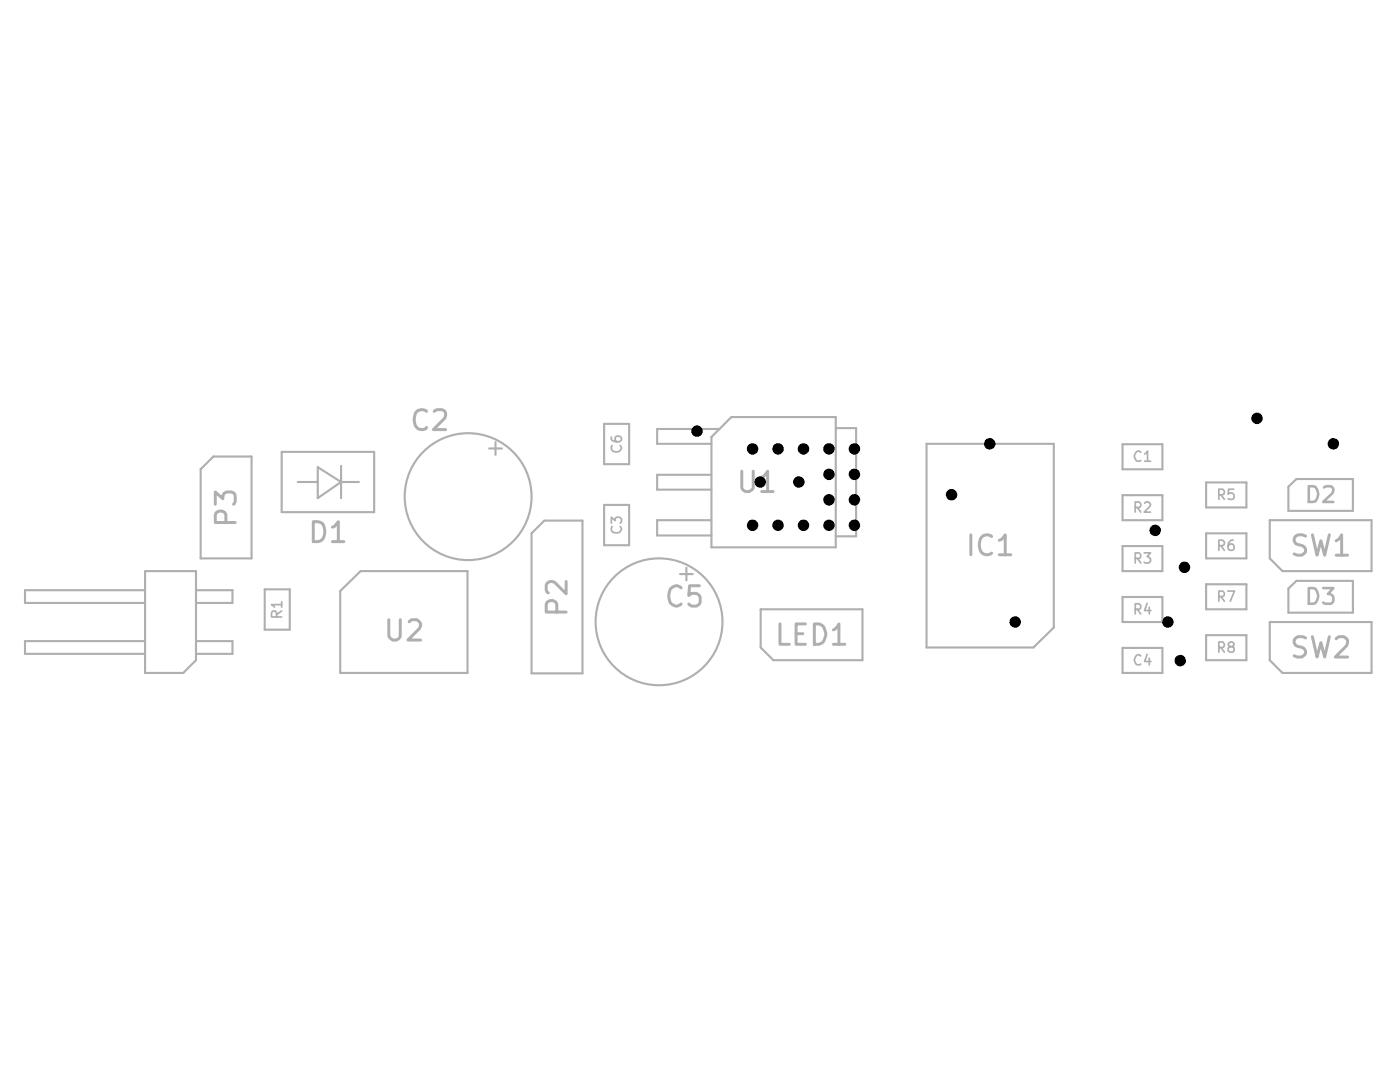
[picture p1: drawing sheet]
<svg xmlns="http://www.w3.org/2000/svg" width="279mm" height="216mm" viewBox="0 0 279 216" stroke-linecap="round" stroke-linejoin="round" font-family="sans-serif">
<g fill="none" stroke="#afafaf" stroke-width=".59">
<path d="M85.1 82.1a1.51 1.51 0 0 0-1.7-.2 1.51 1.51 0 0 0-.7 1.5 1.7 1.7 0 0 0 .4 1.8 1.7 1.7 0 0 0 1.9 .4l.1-.3M86.7 82.1a1.63 1.63 0 0 1 1.9-.2 1.19 1.19 0 0 1 .2 1.5l-2.3 2.3h2.4M148 94v3.3l.2 .4 .6 .4a1.41 1.41 0 0 0 1.5-.8v-3.3M152 95.2l.4-.2 .8-1v4.1M152 98.1h2.3M43 100.6v-2.4l1.5 1.3 .2-1a1.63 1.63 0 0 1 1.9-.2l.3 .6v1.1l-.3 .6M45.1 104.3v-1.6a1.1 1.1 0 0 0-1.1-.8 1.1 1.1 0 0 0-1 .8v1.6h3.9M62.5 104.1a1.69 1.69 0 0 1 2.3 1.7 1.83 1.83 0 0 1-2.3 2.3zM66.3 105.2l.5-.2 .7-.9v4M66.3 108.1h2.3M113 116v2.5l-2.3-2.3a1.09 1.09 0 0 0-1.7 .6v.9l.2 .4 .2 .2M135.9 117.3a1.34 1.34 0 0 0-2.3 .6 2.15 2.15 0 0 0 1.2 3h.4l.7-.4"/>
<path d="M139.6 116.9h-2l-.1 1.9 .5-.4h1l.4 .3 .3 .5v1l-.1 .3-.6 .4h-1l-.5-.4M193.8 106.7v4M197.9 107.1a1.51 1.51 0 0 0-1.7-.2 1.51 1.51 0 0 0-.8 1.5 1.7 1.7 0 0 0 .5 1.8 1.7 1.7 0 0 0 1.8 .3l.2-.1M199.4 107.8l.5-.1 .7-1v4M199.4 110.7h2.3M260.6 107l-.6-.3h-1a1 1 0 0 0-.8 1 1 1 0 0 0 .8 1 1.47 1.47 0 0 1 1.6 .9 1.05 1.05 0 0 1-.8 1.2h-.9l-.6-.3M261.9 106.7l.9 4.1 .8-2.9 .8 2.9 .9-4.1M266.7 107.9l.7-.6 .4-.6v4.1M266.7 110.8h2.2M77.6 123.7v3.3a1.31 1.31 0 0 0 1.9 .5l.4-.5v-3.3M81.7 124.1l.5-.4h1a1.2 1.2 0 0 1 .5 1.7l-2.3 2.3h2.5M111.1 122.1v-1.5a1.1 1.1 0 0 0-1-.8 1.1 1.1 0 0 0-1.1 .8v1.5h4"/>
<path d="M155.7 124.5v4.1h1.8M158.9 126.4h1.3M160.7 124.5h-1.8v4.1h1.8M162.5 124.5h.9a2.19 2.19 0 0 1 1.4 2 2.19 2.19 0 0 1-1.4 2.1h-.9zM166.3 125.7l.8-.6 .3-.6v4.1M166.3 128.6h2.3M260.6 127.3l-.6-.3h-1a1 1 0 0 0-.8 1 1 1 0 0 0 .8 1 1.47 1.47 0 0 1 1.6 .9 1.05 1.05 0 0 1-.8 1.2h-.9l-.6-.3M261.9 127l.9 4.1 .8-2.9 .8 2.9 .9-4.1M266.7 127.5l.5-.5h1a1.15 1.15 0 0 1 .6 1.8l-2.3 2.3h2.4"/>
</g>
<g fill="none" stroke="#afafaf" stroke-width=".42">
<path d="M40 93.6l2.6-2.5h7.6v20.3h-10.2zM56.2 90.2h18.5v12h-18.5zM59.4 96.2h4M63.4 93.2l4.7 3-4.7 3.2zM68.1 96.2h3.5M68.1 93v6.4M97.6 89.5h2.6M98.9 88.2v2.6M120.6 84.6h5v8h-5zM142 94.7h-10.9v3h10.9M142 87.2l4-4h20.8v26h-24.8zM143.6 85.6h-12.5v3h10.9"/>
<path d="M166.8 85.4h4.1v21.6h-4.1M184.9 88.6h25.4v36.6l-4.1 4h-21.3zM224 98.8h8v5h-8zM224 88.6h8v5h-8zM240.7 96.3h8v5h-8zM257.1 97.1l1.6-1.5h11.3v6.3h-12.9zM29 114h10.1v17.7l-2.5 2.6h-7.6zM29 117.8h-24v2.5h24M39.1 117.8h7.3v2.5h-7.3M52.8 117.6h5v8h-5zM67.9 117.9l4.1-3.9h21.3v20.3h-25.4zM106.1 106.4l2.5-2.5h7.6v30.5h-10.1z"/>
<path d="M120.6 100.8h5v8h-5zM135.7 114.6h2.6M137 113.3v2.5M142 103.8h-10.9v3h10.9M224 109h8v5h-8zM224 119.1h8v5h-8zM240.7 106.4h8v5h-8zM240.7 116.6h8v5h-8zM253.4 103.8h20.3v10.2h-17.8l-2.5-2.6zM257.1 117.4l1.6-1.5h11.3v6.4h-12.9zM29 127.9h-24v2.6h24M39.1 127.9h7.3v2.6h-7.3"/>
<path d="M151.8 121.6h20.3v10.1h-17.8l-2.5-2.5zM224 129.3h8v5h-8zM240.7 126.7h8v5h-8zM253.4 124.1h20.3v10.2h-17.8l-2.5-2.6z"/>
<circle cx="93.4" cy="99.1" r="12.7"/>
<circle cx="131.5" cy="124.1" r="12.7"/>
</g>
<g fill="none" stroke="#afafaf" stroke-width=".34">
<path d="M122 87.2v.4a1.35 1.35 0 0 0 2 .2v-.4l-.2-.3-.7-.1-.3 .4v.4l.3 .3M122.2 88.9a.82 .82 0 0 0 0 1 .82 .82 0 0 0 .9 .3l.6-.2 .3-.5-.2-.6M227.7 90.3l-.1-.1a.85 .85 0 0 0-1 .1 .85 .85 0 0 0-.2 .9 .87 .87 0 0 0 .9 .8l.4-.1M228.4 90.6l.5-.3 .1-.3v2M228.4 92h1.2M243.2 98.7h.8a.53 .53 0 0 0 .3-.8l-.3-.3h-.8v2M243.7 98.7l.6 .9M246.2 97.6h-1l-.1 1 .3-.2h.5l.2 .1 .2 .3-.1 .7a.87 .87 0 0 1-1.1 0M122 104.4v-1.2l.8 .7 .1-.6h.9l.2 .2v.6l-.2 .3M122.2 105.1a.82 .82 0 0 0 0 .9 .82 .82 0 0 0 .9 .3l.6-.1 .3-.5-.2-.6M226.6 111.4h.7a.53 .53 0 0 0 .3-.8l-.3-.3h-.7v2M226.6 101.3h.7a.53 .53 0 0 0 .3-.9l-.3-.2h-.7v2"/>
<path d="M227 111.4l.7 .9M227 101.3l.7 .9M228.3 110.3h1.3l-.7 .8h.3l.4 .4v.5l-.4 .3h-.6l-.3-.1M228.4 100.4l.3-.2h.5l.4 .6-1.3 1.4h1.3M243.2 108.9h.8a.53 .53 0 0 0 .3-.9l-.3-.2h-.8v2M243.2 119h.8a.53 .53 0 0 0 .3-.8l-.3-.3h-.8v2.1M243.7 108.9l.6 .9M243.7 119l.6 1M245 117.9h1.4l-.9 2.1M246.1 107.8h-.4a1.58 1.58 0 0 0-.5 1.8 .7 .7 0 0 0 1.1-.1v-.5a.62 .62 0 0 0-.6-.5 .62 .62 0 0 0-.6 .5M55.2 123.1v-.8l-.2-.3h-.6l-.2 .3v.8h2M56.2 120.6h-2l.6 .6"/>
<path d="M56.2 121.9l-1 .7M56.2 120.1v1.1M226.6 121.6h.7a.53 .53 0 0 0 .3-.9l-.3-.2h-.7v2M227 121.6l.7 .9M227.7 130.9l-.1-.1a.85 .85 0 0 0-1 .1 .85 .85 0 0 0-.2 .9 .87 .87 0 0 0 .9 .9l.4-.2M228.9 120.4l-.5 1.4h1.3M228.9 130.6l-.5 1.4h1.3M229.4 121.2v1.3M229.4 131.3v1.4M243.2 129.2h.8a.53 .53 0 0 0 .3-.8l-.3-.3h-.8v2M243.7 129.2l.6 .9M245.5 129l-.3-.2a.57 .57 0 0 1 .4-.7 .57 .57 0 0 1 .7 .4v.1a.67 .67 0 0 1-.8 .4l-.3 .2-.1 .6a.67 .67 0 0 0 1.2 0l-.1-.6-.3-.2"/>
</g>
<path d="M261.2 97l1.3 .1a2.12 2.12 0 0 1 0 3l-1.3 .1zM264.2 97.3a1.36 1.36 0 0 1 1.7 0l.2 .3-.2 .8-1.8 1.8h2M261.2 117.3l1.3 .1a2.12 2.12 0 0 1 0 3l-1.3 .1zM264.1 117.3h2l-1.1 1.2a1 1 0 0 1 1.1 .6v.8l-.3 .5a1.67 1.67 0 0 1-1.7-.2" fill="none" stroke="#afafaf" stroke-width=".51"/>
<g fill="#000">
<circle cx="139.1" cy="86" r="1.14"/>
<circle cx="150.2" cy="89.6" r="1.14"/>
<circle cx="151.7" cy="96.2" r="1.14"/>
<circle cx="155.3" cy="89.6" r="1.14"/>
<circle cx="159.4" cy="96.2" r="1.14"/>
<circle cx="160.4" cy="89.6" r="1.14"/>
<circle cx="165.4" cy="94.7" r="1.14"/>
<circle cx="165.4" cy="89.6" r="1.14"/>
<circle cx="165.4" cy="99.7" r="1.14"/>
<circle cx="170.5" cy="94.7" r="1.14"/>
<circle cx="170.5" cy="89.6" r="1.14"/>
<circle cx="170.5" cy="99.7" r="1.14"/>
<circle cx="189.9" cy="98.7" r="1.14"/>
<circle cx="197.5" cy="88.6" r="1.14"/>
<circle cx="250.9" cy="83.5" r="1.14"/>
<circle cx="266.1" cy="88.6" r="1.14"/>
<circle cx="150.2" cy="104.8" r="1.14"/>
<circle cx="155.3" cy="104.8" r="1.14"/>
<circle cx="160.4" cy="104.8" r="1.14"/>
<circle cx="165.4" cy="104.8" r="1.14"/>
<circle cx="170.5" cy="104.8" r="1.14"/>
<circle cx="230.5" cy="105.8" r="1.14"/>
<circle cx="236.4" cy="113.2" r="1.14"/>
<circle cx="202.6" cy="124.1" r="1.14"/>
<circle cx="233.1" cy="124.1" r="1.14"/>
<circle cx="235.5" cy="131.8" r="1.14"/>
</g>
</svg>
